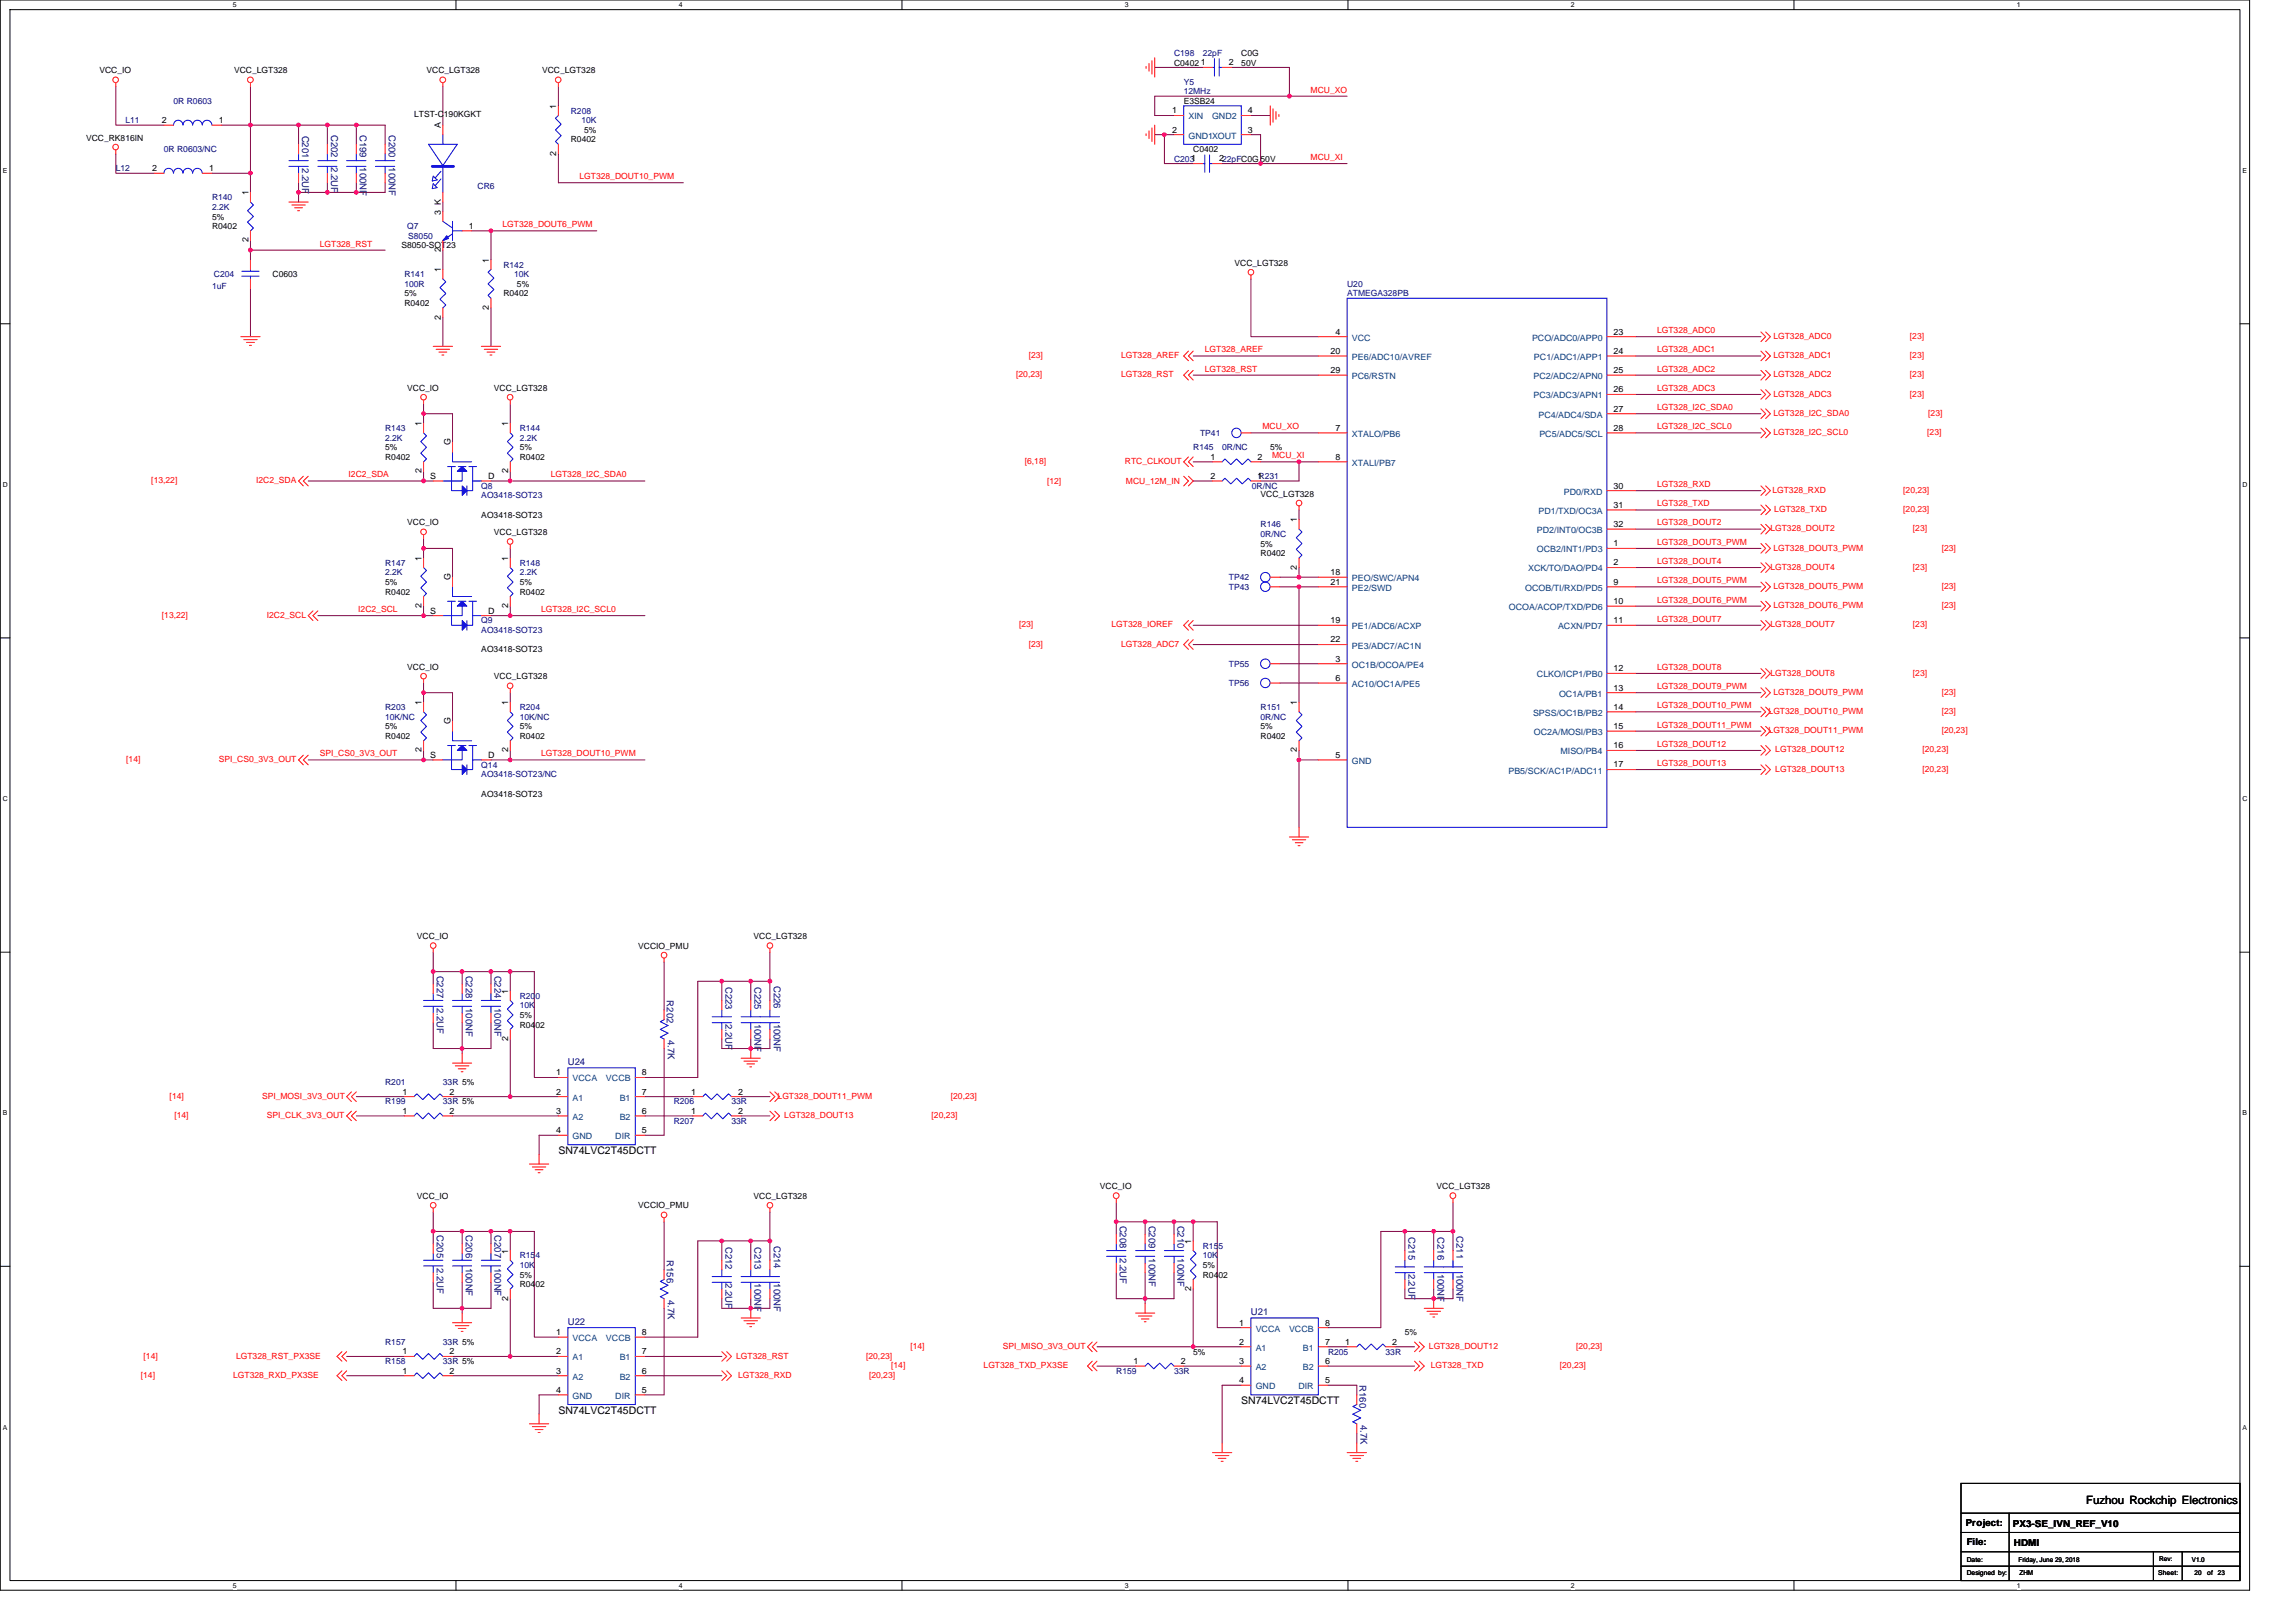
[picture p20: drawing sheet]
<svg xmlns="http://www.w3.org/2000/svg" width="297mm" height="210mm" viewBox="0 0 297 210" stroke-linecap="round" stroke-linejoin="round" font-family="sans-serif">
<defs><g id="words">
<text font-size="1.5" x="269.9" y="194.6">Fuzhou Rockchip Electronics</text>
<g font-size="1.4">
<text x="72.2" y="149.3">SN74LVC2T45DCTT</text>
<text x="72.2" y="182.9">SN74LVC2T45DCTT</text>
<text x="160.6" y="181.7">SN74LVC2T45DCTT</text>
</g>
<g font-size="1.2" fill="#000080">
<text x="39.1" y="17.5" transform="rotate(90 39.1 17.5)">C201</text>
<text x="42.8" y="17.4" transform="rotate(90 42.8 17.4)">C202</text>
<text x="46.6" y="17.4" transform="rotate(90 46.6 17.4)">C199</text>
<text x="50.3" y="17.4" transform="rotate(90 50.3 17.4)">C200</text>
<text x="39.1" y="21.8" transform="rotate(90 39.1 21.8)">2.2UF</text>
<text x="42.8" y="21.7" transform="rotate(90 42.8 21.7)">2.2UF</text>
<text x="46.6" y="21.7" transform="rotate(90 46.6 21.7)">100NF</text>
<text x="50.3" y="21.7" transform="rotate(90 50.3 21.7)">100NF</text>
<text x="56.5" y="126.2" transform="rotate(90 56.5 126.2)">C227</text>
<text x="56.5" y="130.4" transform="rotate(90 56.5 130.4)">2.2UF</text>
<text x="60.3" y="126.2" transform="rotate(90 60.3 126.2)">C228</text>
<text x="60.3" y="130.4" transform="rotate(90 60.3 130.4)">100NF</text>
<text x="64" y="126.2" transform="rotate(90 64 126.2)">C224</text>
<text x="64" y="130.4" transform="rotate(90 64 130.4)">100NF</text>
<text x="86.3" y="129.4" transform="rotate(90 86.3 129.4)">R202</text>
<text x="93.9" y="127.7" transform="rotate(90 93.9 127.7)">C223</text>
<text x="97.6" y="127.7" transform="rotate(90 97.6 127.7)">C225</text>
<text x="100.1" y="127.6" transform="rotate(90 100.1 127.6)">C226</text>
<text x="73.5" y="137.8">U24</text>
<text x="86.4" y="134.5" transform="rotate(90 86.4 134.5)">4.7K</text>
<text x="93.9" y="132.4" transform="rotate(90 93.9 132.4)">2.2UF</text>
<text x="97.6" y="132.4" transform="rotate(90 97.6 132.4)">100NF</text>
<text x="100.1" y="132.4" transform="rotate(90 100.1 132.4)">100NF</text>
<text x="56.5" y="159.8" transform="rotate(90 56.5 159.8)">C205</text>
<text x="60.3" y="159.8" transform="rotate(90 60.3 159.8)">C206</text>
<text x="64" y="159.8" transform="rotate(90 64 159.8)">C207</text>
<text x="93.9" y="161.3" transform="rotate(90 93.9 161.3)">C212</text>
<text x="97.6" y="161.3" transform="rotate(90 97.6 161.3)">C213</text>
<text x="100.1" y="161.2" transform="rotate(90 100.1 161.2)">C214</text>
<text x="144.9" y="158.6" transform="rotate(90 144.9 158.6)">C208</text>
<text x="148.6" y="158.6" transform="rotate(90 148.6 158.6)">C209</text>
<text x="152.4" y="158.6" transform="rotate(90 152.4 158.6)">C210</text>
<text x="182.2" y="160.1" transform="rotate(90 182.2 160.1)">C215</text>
<text x="186" y="160.1" transform="rotate(90 186 160.1)">C216</text>
<text x="188.4" y="159.9" transform="rotate(90 188.4 159.9)">C211</text>
<text x="56.5" y="164" transform="rotate(90 56.5 164)">2.2UF</text>
<text x="60.3" y="164" transform="rotate(90 60.3 164)">100NF</text>
<text x="64" y="164" transform="rotate(90 64 164)">100NF</text>
<text x="86.3" y="163" transform="rotate(90 86.3 163)">R156</text>
<text x="93.9" y="166" transform="rotate(90 93.9 166)">2.2UF</text>
<text x="97.6" y="166" transform="rotate(90 97.6 166)">100NF</text>
<text x="100.1" y="166" transform="rotate(90 100.1 166)">100NF</text>
<text x="144.9" y="162.8" transform="rotate(90 144.9 162.8)">2.2UF</text>
<text x="148.6" y="162.8" transform="rotate(90 148.6 162.8)">100NF</text>
<text x="152.4" y="162.8" transform="rotate(90 152.4 162.8)">100NF</text>
<text x="182.2" y="164.8" transform="rotate(90 182.2 164.8)">2.2UF</text>
<text x="186" y="164.8" transform="rotate(90 186 164.8)">100NF</text>
<text x="188.4" y="164.8" transform="rotate(90 188.4 164.8)">100NF</text>
<text x="73.5" y="171.4">U22</text>
<text x="86.4" y="168.1" transform="rotate(90 86.4 168.1)">4.7K</text>
<text x="161.8" y="170.1">U21</text>
<text x="175.9" y="179.2" transform="rotate(90 175.9 179.2)">R160</text>
<text x="176" y="184.3" transform="rotate(90 176 184.3)">4.7K</text>
</g>
<g font-size="1.2">
<text x="254.3" y="197.4">Project:</text>
<text x="260.4" y="197.5">PX3-SE_IVN_REF_V10</text>
<text x="254.4" y="199.9">File:</text>
<text x="260.5" y="200">HDMI</text>
</g>
<g font-size="1.1">
<text x="12.9" y="9.5">VCC_IO</text>
<text x="30.3" y="9.5">VCC_LGT328</text>
<text x="55.2" y="9.5">VCC_LGT328</text>
<text x="70.1" y="9.5">VCC_LGT328</text>
<text x="151.9" y="8.5">C0402</text>
<text x="155.4" y="8.4">1</text>
<text x="159" y="8.4">2</text>
<text x="160.6" y="7.2">C0G</text>
<text x="160.6" y="8.5">50V</text>
<text x="21" y="15.9">2</text>
<text x="28.3" y="15.9">1</text>
<text x="53.6" y="15.1">LTST-C190KGKT</text>
<text x="57" y="16.6" transform="rotate(-90 57 16.6)">A</text>
<text x="72" y="14.1" transform="rotate(-90 72 14.1)">1</text>
<text x="75.6" y="17.2">5%</text>
<text x="151.6" y="14.7">1</text>
<text x="151.6" y="17.1">2</text>
<text x="153.1" y="13.5">E3SB24</text>
<text x="161.5" y="17.1">3</text>
<text x="161.5" y="14.7">4</text>
<text x="11.1" y="18.2">VCC_RK816IN</text>
<text x="19.7" y="22.1">2</text>
<text x="27" y="22.1">1</text>
<text x="72" y="20.2" transform="rotate(-90 72 20.2)">2</text>
<text x="73.8" y="18.4">R0402</text>
<text x="154.4" y="19.7">C0402</text>
<text x="157.7" y="20.9">222pFC0G 50V</text>
<text x="27.4" y="29.7">R0402</text>
<text x="27.4" y="28.4">5%</text>
<text x="32.1" y="25.3" transform="rotate(-90 32.1 25.3)">1</text>
<text x="57" y="27.8" transform="rotate(-90 57 27.8)">3 K</text>
<text x="60.7" y="29.6">1</text>
<text x="32.1" y="31.4" transform="rotate(-90 32.1 31.4)">2</text>
<text x="35.3" y="35.9">C0603</text>
<text x="51.9" y="32.1">S8050-SOT23</text>
<text x="57" y="35.2" transform="rotate(-90 57 35.2)">1</text>
<text x="57" y="32.6" transform="rotate(-90 57 32.6)">2</text>
<text x="63.2" y="34" transform="rotate(-90 63.2 34)">1</text>
<text x="159.7" y="34.4">VCC_LGT328</text>
<text x="52.3" y="39.6">R0402</text>
<text x="52.3" y="38.4">5%</text>
<text x="57" y="41.3" transform="rotate(-90 57 41.3)">2</text>
<text x="63.2" y="40.1" transform="rotate(-90 63.2 40.1)">2</text>
<text x="65.1" y="38.4">R0402</text>
<text x="66.9" y="37.1">5%</text>
<text x="172.1" y="45.8">20</text>
<text x="172.8" y="43.3">4</text>
<text x="208.8" y="45.8">24</text>
<text x="208.8" y="43.3">23</text>
<text x="52.7" y="50.5">VCC_IO</text>
<text x="63.9" y="50.5">VCC_LGT328</text>
<text x="172.1" y="48.3">29</text>
<text x="208.8" y="53.3">27</text>
<text x="208.8" y="50.8">26</text>
<text x="208.8" y="48.3">25</text>
<text x="49.8" y="59.5">R0402</text>
<text x="49.8" y="58.3">5%</text>
<text x="54.5" y="55.1" transform="rotate(-90 54.5 55.1)">1</text>
<text x="58.3" y="57.6" transform="rotate(-90 58.3 57.6)">G</text>
<text x="65.7" y="55.1" transform="rotate(-90 65.7 55.1)">1</text>
<text x="67.2" y="59.5">R0402</text>
<text x="67.2" y="58.3">5%</text>
<text x="156.6" y="59.5">1</text>
<text x="162.7" y="59.5">2</text>
<text x="164.3" y="58.3">5%</text>
<text x="172.8" y="55.7">7</text>
<text x="172.8" y="59.5">8</text>
<text x="208.8" y="55.7">28</text>
<text x="54.5" y="61.3" transform="rotate(-90 54.5 61.3)">2</text>
<text x="55.7" y="62">S</text>
<text x="63.1" y="62">D</text>
<text x="65.7" y="61.3" transform="rotate(-90 65.7 61.3)">2</text>
<text x="156.6" y="62">2</text>
<text x="162.7" y="62">1</text>
<text x="163.1" y="64.2">VCC_LGT328</text>
<text x="208.8" y="63.2">30</text>
<text x="208.8" y="65.7">31</text>
<text x="52.7" y="68">VCC_IO</text>
<text x="62.3" y="67">AO3418-SOT23</text>
<text x="63.9" y="69.2">VCC_LGT328</text>
<text x="163.1" y="72">R0402</text>
<text x="163.1" y="70.7">5%</text>
<text x="167.8" y="67.6" transform="rotate(-90 167.8 67.6)">1</text>
<text x="208.8" y="70.7">1</text>
<text x="208.8" y="68.2">32</text>
<text x="49.8" y="76.9">R0402</text>
<text x="49.8" y="75.7">5%</text>
<text x="54.5" y="72.6" transform="rotate(-90 54.5 72.6)">1</text>
<text x="58.3" y="75.1" transform="rotate(-90 58.3 75.1)">G</text>
<text x="65.7" y="72.6" transform="rotate(-90 65.7 72.6)">1</text>
<text x="67.2" y="76.9">R0402</text>
<text x="67.2" y="75.7">5%</text>
<text x="167.8" y="73.7" transform="rotate(-90 167.8 73.7)">2</text>
<text x="172.1" y="74.4">18</text>
<text x="172.1" y="75.6">21</text>
<text x="208.8" y="73.2">2</text>
<text x="208.8" y="75.6">9</text>
<text x="54.5" y="78.7" transform="rotate(-90 54.5 78.7)">2</text>
<text x="55.7" y="79.4">S</text>
<text x="63.1" y="79.4">D</text>
<text x="65.7" y="78.7" transform="rotate(-90 65.7 78.7)">2</text>
<text x="172.1" y="80.6">19</text>
<text x="172.1" y="83.1">22</text>
<text x="208.8" y="80.6">11</text>
<text x="208.8" y="78.1">10</text>
<text x="52.7" y="86.7">VCC_IO</text>
<text x="62.3" y="84.4">AO3418-SOT23</text>
<text x="63.9" y="87.9">VCC_LGT328</text>
<text x="172.8" y="85.6">3</text>
<text x="172.8" y="88.1">6</text>
<text x="208.8" y="86.8">12</text>
<text x="208.8" y="89.3">13</text>
<text x="49.8" y="95.6">R0402</text>
<text x="49.8" y="94.4">5%</text>
<text x="54.5" y="91.2" transform="rotate(-90 54.5 91.2)">1</text>
<text x="58.3" y="93.7" transform="rotate(-90 58.3 93.7)">G</text>
<text x="65.7" y="91.2" transform="rotate(-90 65.7 91.2)">1</text>
<text x="67.2" y="95.6">R0402</text>
<text x="67.2" y="94.4">5%</text>
<text x="163.1" y="95.6">R0402</text>
<text x="163.1" y="94.4">5%</text>
<text x="167.8" y="91.2" transform="rotate(-90 167.8 91.2)">1</text>
<text x="208.8" y="91.8">14</text>
<text x="208.8" y="94.3">15</text>
<text x="54.5" y="97.3" transform="rotate(-90 54.5 97.3)">2</text>
<text x="55.7" y="98">S</text>
<text x="63.1" y="98">D</text>
<text x="65.7" y="97.3" transform="rotate(-90 65.7 97.3)">2</text>
<text x="167.8" y="97.3" transform="rotate(-90 167.8 97.3)">2</text>
<text x="172.8" y="98">5</text>
<text x="208.8" y="96.8">16</text>
<text x="208.8" y="99.3">17</text>
<text x="62.3" y="103.1">AO3418-SOT23</text>
<text x="53.9" y="121.5">VCC_IO</text>
<text x="82.6" y="122.7">VCCIO_PMU</text>
<text x="97.5" y="121.5">VCC_LGT328</text>
<text x="65.7" y="128.6" transform="rotate(-90 65.7 128.6)">1</text>
<text x="67.2" y="131.7">5%</text>
<text x="65.7" y="134.7" transform="rotate(-90 65.7 134.7)">2</text>
<text x="67.2" y="132.9">R0402</text>
<text x="52.1" y="141.6">1</text>
<text x="58.2" y="141.6">2</text>
<text x="72" y="139.1">1</text>
<text x="72" y="141.6">2</text>
<text x="83.1" y="141.6">7</text>
<text x="83.1" y="139.1">8</text>
<text x="89.4" y="141.6">1</text>
<text x="95.5" y="141.6">2</text>
<text x="52.1" y="144.1">1</text>
<text x="58.2" y="144.1">2</text>
<text x="72" y="144.1">3</text>
<text x="72" y="146.6">4</text>
<text x="83.1" y="144.1">6</text>
<text x="83.1" y="146.6">5</text>
<text x="89.4" y="144.1">1</text>
<text x="95.5" y="144.1">2</text>
<text x="53.9" y="155.1">VCC_IO</text>
<text x="97.5" y="155.1">VCC_LGT328</text>
<text x="142.3" y="153.9">VCC_IO</text>
<text x="185.9" y="153.9">VCC_LGT328</text>
<text x="82.6" y="156.3">VCCIO_PMU</text>
<text x="154.1" y="160.9" transform="rotate(-90 154.1 160.9)">1</text>
<text x="65.7" y="162.2" transform="rotate(-90 65.7 162.2)">1</text>
<text x="67.2" y="166.6">R0402</text>
<text x="67.2" y="165.3">5%</text>
<text x="154.1" y="167" transform="rotate(-90 154.1 167)">2</text>
<text x="155.6" y="165.3">R0402</text>
<text x="155.6" y="164.1">5%</text>
<text x="65.7" y="168.3" transform="rotate(-90 65.7 168.3)">2</text>
<text x="72" y="172.7">1</text>
<text x="83.1" y="172.7">8</text>
<text x="160.3" y="171.5">1</text>
<text x="160.3" y="174">2</text>
<text x="171.4" y="174">7</text>
<text x="171.4" y="171.5">8</text>
<text x="174" y="174">1</text>
<text x="180.1" y="174">2</text>
<text x="181.8" y="172.8">5%</text>
<text x="52.1" y="177.7">1</text>
<text x="52.1" y="175.2">1</text>
<text x="58.2" y="177.7">2</text>
<text x="58.2" y="175.2">2</text>
<text x="72" y="175.2">2</text>
<text x="72" y="177.7">3</text>
<text x="83.1" y="177.7">6</text>
<text x="83.1" y="175.2">7</text>
<text x="146.6" y="176.5">1</text>
<text x="152.8" y="176.5">2</text>
<text x="154.4" y="175.3">5%</text>
<text x="160.3" y="176.5">3</text>
<text x="160.3" y="178.9">4</text>
<text x="171.4" y="176.5">6</text>
<text x="171.4" y="178.9">5</text>
<text x="72" y="180.2">4</text>
<text x="83.1" y="180.2">5</text>
</g>
<g font-size="1.1" fill="#000080">
<text x="151.9" y="7.2">C198</text>
<text x="153.1" y="11">Y5</text>
<text x="155.6" y="7.2">22pF</text>
<text x="16.2" y="16">L11</text>
<text x="22.5" y="13.5">0R R0603</text>
<text x="73.8" y="14.7">R208</text>
<text x="75.2" y="16">10K</text>
<text x="153.1" y="12.2">12MHz</text>
<text x="15" y="22.2">L12</text>
<text x="21.2" y="19.7">0R R0603/NC</text>
<text x="151.9" y="20.9">C2031</text>
<text x="27.4" y="25.9">R140</text>
<text x="27.4" y="27.2">2.2K</text>
<text x="52.7" y="29.7">Q7</text>
<text x="61.8" y="24.4">CR6</text>
<text x="27.7" y="35.9">C204</text>
<text x="52.3" y="35.9">R141</text>
<text x="52.8" y="30.9">S8050</text>
<text x="65.1" y="34.6">R142</text>
<text x="66.5" y="35.9">10K</text>
<text x="27.4" y="37.4">1uF</text>
<text x="52.3" y="37.1">100R</text>
<text x="174.3" y="37.1">U20</text>
<text x="174.3" y="38.4">ATMEGA328PB</text>
<text x="49.8" y="55.8">R143</text>
<text x="49.8" y="57">2.2K</text>
<text x="67.2" y="55.8">R144</text>
<text x="67.2" y="57">2.2K</text>
<text x="154.4" y="58.3">R145</text>
<text x="155.3" y="56.4">TP41</text>
<text x="158.1" y="58.3">0R/NC</text>
<text x="62.3" y="63.2">Q8</text>
<text x="62.3" y="64.5">AO3418-SOT23</text>
<text x="162" y="63.2">0R/NC</text>
<text x="162.8" y="62">R231</text>
<text x="163.1" y="68.2">R146</text>
<text x="163.1" y="69.5">0R/NC</text>
<text x="49.8" y="73.2">R147</text>
<text x="49.8" y="74.4">2.2K</text>
<text x="67.2" y="73.2">R148</text>
<text x="67.2" y="74.4">2.2K</text>
<text x="159" y="75.1">TP42</text>
<text x="159" y="76.3">TP43</text>
<text x="62.3" y="80.7">Q9</text>
<text x="62.3" y="81.9">AO3418-SOT23</text>
<text x="159" y="86.3">TP55</text>
<text x="159" y="88.8">TP56</text>
<text x="49.8" y="91.9">R203</text>
<text x="49.8" y="93.1">10K/NC</text>
<text x="67.2" y="91.9">R204</text>
<text x="67.2" y="93.1">10K/NC</text>
<text x="163.1" y="91.9">R151</text>
<text x="163.1" y="93.1">0R/NC</text>
<text x="62.3" y="99.3">Q14</text>
<text x="62.3" y="100.6">AO3418-SOT23/NC</text>
<text x="67.2" y="129.2">R200</text>
<text x="67.2" y="130.5">10K</text>
<text x="49.8" y="140.4">R201</text>
<text x="49.8" y="142.9">R199</text>
<text x="57.3" y="140.4">33R 5%</text>
<text x="57.3" y="142.9">33R 5%</text>
<text x="87.2" y="142.9">R206</text>
<text x="94.6" y="142.9">33R</text>
<text x="87.2" y="145.4">R207</text>
<text x="94.6" y="145.4">33R</text>
<text x="155.6" y="161.6">R155</text>
<text x="67.2" y="162.8">R154</text>
<text x="67.2" y="164.1">10K</text>
<text x="155.6" y="162.8">10K</text>
<text x="49.8" y="176.5">R158</text>
<text x="49.8" y="174">R157</text>
<text x="57.3" y="176.5">33R 5%</text>
<text x="57.3" y="174">33R 5%</text>
<text x="144.4" y="177.8">R159</text>
<text x="151.9" y="177.8">33R</text>
<text x="171.8" y="175.3">R205</text>
<text x="179.3" y="175.3">33R</text>
</g>
<g font-size="1.1" fill="#f00">
<text x="169.6" y="12">MCU_XO</text>
<text x="75" y="23.2">LGT328_DOUT10_PWM</text>
<text x="169.6" y="20.7">MCU_XI</text>
<text x="65" y="29.4">LGT328_DOUT6_PWM</text>
<text x="41.4" y="31.9">LGT328_RST</text>
<text x="133.1" y="46.3">[23]</text>
<text x="145" y="46.3">LGT328_AREF</text>
<text x="155.9" y="45.6">LGT328_AREF</text>
<text x="214.4" y="43.1">LGT328_ADC0</text>
<text x="214.4" y="45.6">LGT328_ADC1</text>
<text x="229.4" y="43.8">LGT328_ADC0</text>
<text x="229.4" y="46.3">LGT328_ADC1</text>
<text x="247.1" y="43.8">[23]</text>
<text x="247.1" y="46.3">[23]</text>
<text x="131.5" y="48.8">[20,23]</text>
<text x="145" y="48.8">LGT328_RST</text>
<text x="155.9" y="48.1">LGT328_RST</text>
<text x="214.4" y="48.1">LGT328_ADC2</text>
<text x="214.4" y="50.6">LGT328_ADC3</text>
<text x="214.4" y="53.1">LGT328_I2C_SDA0</text>
<text x="229.4" y="48.8">LGT328_ADC2</text>
<text x="229.4" y="51.3">LGT328_ADC3</text>
<text x="229.4" y="53.8">LGT328_I2C_SDA0</text>
<text x="247.1" y="48.8">[23]</text>
<text x="247.1" y="51.3">[23]</text>
<text x="249.5" y="53.8">[23]</text>
<text x="163.3" y="55.5">MCU_XO</text>
<text x="164.6" y="59.3">MCU_XI</text>
<text x="214.4" y="55.5">LGT328_I2C_SCL0</text>
<text x="229.4" y="56.3">LGT328_I2C_SCL0</text>
<text x="249.3" y="56.3">[23]</text>
<text x="19.6" y="62.5">[13,22]</text>
<text x="33.1" y="62.5">I2C2_SDA</text>
<text x="45.1" y="61.8">I2C2_SDA</text>
<text x="71.2" y="61.8">LGT328_I2C_SDA0</text>
<text x="132.6" y="60">[6,18]</text>
<text x="135.5" y="62.6">[12]</text>
<text x="145.5" y="60">RTC_CLKOUT</text>
<text x="145.7" y="62.6">MCU_12M_IN</text>
<text x="214.4" y="63">LGT328_RXD</text>
<text x="214.4" y="65.5">LGT328_TXD</text>
<text x="229.3" y="63.8">LGT328_RXD</text>
<text x="246.2" y="63.8">[20,23]</text>
<text x="214.4" y="68">LGT328_DOUT2</text>
<text x="214.4" y="70.5">LGT328_DOUT3_PWM</text>
<text x="229" y="68.7">LGT328_DOUT2</text>
<text x="229.4" y="71.2">LGT328_DOUT3_PWM</text>
<text x="229.5" y="66.2">LGT328_TXD</text>
<text x="246.2" y="66.2">[20,23]</text>
<text x="247.5" y="68.7">[23]</text>
<text x="251.2" y="71.2">[23]</text>
<text x="214.4" y="73">LGT328_DOUT4</text>
<text x="214.4" y="75.5">LGT328_DOUT5_PWM</text>
<text x="214.4" y="78">LGT328_DOUT6_PWM</text>
<text x="229" y="73.7">LGT328_DOUT4</text>
<text x="229.4" y="76.2">LGT328_DOUT5_PWM</text>
<text x="247.5" y="73.7">[23]</text>
<text x="251.2" y="76.2">[23]</text>
<text x="21" y="79.9">[13,22]</text>
<text x="34.5" y="79.9">I2C2_SCL</text>
<text x="46.4" y="79.2">I2C2_SCL</text>
<text x="70" y="79.2">LGT328_I2C_SCL0</text>
<text x="131.8" y="81.2">[23]</text>
<text x="133.1" y="83.7">[23]</text>
<text x="143.8" y="81.2">LGT328_IOREF</text>
<text x="145" y="83.7">LGT328_ADC7</text>
<text x="214.4" y="80.4">LGT328_DOUT7</text>
<text x="229" y="81.2">LGT328_DOUT7</text>
<text x="229.4" y="78.7">LGT328_DOUT6_PWM</text>
<text x="247.5" y="81.2">[23]</text>
<text x="251.2" y="78.7">[23]</text>
<text x="214.4" y="86.7">LGT328_DOUT8</text>
<text x="214.4" y="89.2">LGT328_DOUT9_PWM</text>
<text x="229" y="87.4">LGT328_DOUT8</text>
<text x="229.4" y="89.9">LGT328_DOUT9_PWM</text>
<text x="247.5" y="87.4">[23]</text>
<text x="251.2" y="89.9">[23]</text>
<text x="214.4" y="91.6">LGT328_DOUT10_PWM</text>
<text x="214.4" y="94.1">LGT328_DOUT11_PWM</text>
<text x="228.8" y="92.4">LGT328_DOUT10_PWM</text>
<text x="228.8" y="94.9">LGT328_DOUT11_PWM</text>
<text x="251.2" y="92.4">[23]</text>
<text x="251.2" y="94.9">[20,23]</text>
<text x="16.3" y="98.6">[14]</text>
<text x="28.3" y="98.6">SPI_CS0_3V3_OUT</text>
<text x="41.4" y="97.9">SPI_CS0_3V3_OUT</text>
<text x="70" y="97.9">LGT328_DOUT10_PWM</text>
<text x="214.4" y="96.6">LGT328_DOUT12</text>
<text x="214.4" y="99.1">LGT328_DOUT13</text>
<text x="229.7" y="97.3">LGT328_DOUT12</text>
<text x="229.7" y="99.8">LGT328_DOUT13</text>
<text x="248.7" y="97.3">[20,23]</text>
<text x="248.7" y="99.8">[20,23]</text>
<text x="21.9" y="142.2">[14]</text>
<text x="33.9" y="142.2">SPI_MOSI_3V3_OUT</text>
<text x="100.6" y="142.2">LGT328_DOUT11_PWM</text>
<text x="123" y="142.2">[20,23]</text>
<text x="22.6" y="144.7">[14]</text>
<text x="34.5" y="144.7">SPI_CLK_3V3_OUT</text>
<text x="101.5" y="144.7">LGT328_DOUT13</text>
<text x="120.5" y="144.7">[20,23]</text>
<text x="18.2" y="178.2">[14]</text>
<text x="18.6" y="175.8">[14]</text>
<text x="30.2" y="178.2">LGT328_RXD_PX3SE</text>
<text x="30.5" y="175.8">LGT328_RST_PX3SE</text>
<text x="95.2" y="175.8">LGT328_RST</text>
<text x="95.5" y="178.2">LGT328_RXD</text>
<text x="112.1" y="175.8">[20,23]</text>
<text x="112.4" y="178.2">[20,23]</text>
<text x="115.3" y="177">[14]</text>
<text x="117.8" y="174.5">[14]</text>
<text x="127.3" y="177">LGT328_TXD_PX3SE</text>
<text x="129.7" y="174.5">SPI_MISO_3V3_OUT</text>
<text x="184.9" y="174.5">LGT328_DOUT12</text>
<text x="185.1" y="177">LGT328_TXD</text>
<text x="201.8" y="177">[20,23]</text>
<text x="203.9" y="174.5">[20,23]</text>
</g>
<g font-size="1.1" fill="#004080">
<text x="153.8" y="15.5">XIN</text>
<text x="153.8" y="17.9">GND1XOUT</text>
<text x="156.8" y="15.5">GND2</text>
<text x="174.9" y="44.1">VCC</text>
<text x="174.9" y="46.6">PE6/ADC10/AVREF</text>
<text x="198.2" y="44.1">PCO/ADC0/APP0</text>
<text x="198.5" y="46.6">PC1/ADC1/APP1</text>
<text x="174.9" y="49">PC6/RSTN</text>
<text x="198.4" y="51.5">PC3/ADC3/APN1</text>
<text x="198.4" y="49">PC2/ADC2/APN0</text>
<text x="174.9" y="56.5">XTALO/PB6</text>
<text x="199" y="54">PC4/ADC4/SDA</text>
<text x="199.2" y="56.5">PC5/ADC5/SCL</text>
<text x="174.9" y="60.3">XTALI/PB7</text>
<text x="202.3" y="64">PD0/RXD</text>
<text x="198.8" y="71.5">OCB2/INT1/PD3</text>
<text x="198.8" y="69">PD2/INT0/OC3B</text>
<text x="199" y="66.5">PD1/TXD/OC3A</text>
<text x="174.9" y="75.2">PEO/SWC/APN4</text>
<text x="174.9" y="76.4">PE2/SWD</text>
<text x="197.3" y="76.4">OCOB/TI/RXD/PD5</text>
<text x="197.7" y="73.9">XCK/TO/DAO/PD4</text>
<text x="174.9" y="81.4">PE1/ADC6/ACXP</text>
<text x="174.9" y="83.9">PE3/ADC7/AC1N</text>
<text x="195.2" y="78.9">OCOA/ACOP/TXD/PD6</text>
<text x="201.6" y="81.4">ACXN/PD7</text>
<text x="174.9" y="86.4">OC1B/OCOA/PE4</text>
<text x="174.9" y="88.9">AC10/OC1A/PE5</text>
<text x="198.8" y="87.6">CLKO/ICP1/PB0</text>
<text x="198.3" y="92.6">SPSS/OC1B/PB2</text>
<text x="198.5" y="95.1">OC2A/MOSI/PB3</text>
<text x="201.7" y="90.1">OC1A/PB1</text>
<text x="174.9" y="98.8">GND</text>
<text x="195.2" y="100.1">PB5/SCK/AC1P/ADC11</text>
<text x="201.9" y="97.6">MISO/PB4</text>
<text x="74.1" y="139.9">VCCA</text>
<text x="74.1" y="142.4">A1</text>
<text x="78.4" y="139.9">VCCB</text>
<text x="80.2" y="142.4">B1</text>
<text x="74.1" y="144.9">A2</text>
<text x="74.1" y="147.4">GND</text>
<text x="79.6" y="147.4">DIR</text>
<text x="80.2" y="144.9">B2</text>
<text x="74.1" y="173.5">VCCA</text>
<text x="78.4" y="173.5">VCCB</text>
<text x="162.5" y="172.3">VCCA</text>
<text x="166.8" y="172.3">VCCB</text>
<text x="74.1" y="176">A1</text>
<text x="74.1" y="178.5">A2</text>
<text x="80.2" y="178.5">B2</text>
<text x="80.2" y="176">B1</text>
<text x="162.5" y="174.8">A1</text>
<text x="162.5" y="177.2">A2</text>
<text x="162.5" y="179.7">GND</text>
<text x="168" y="179.7">DIR</text>
<text x="168.5" y="177.2">B2</text>
<text x="168.5" y="174.8">B1</text>
<text x="74.1" y="181">GND</text>
<text x="79.6" y="181">DIR</text>
</g>
<g font-size=".9">
<text x="30.1" y="1">5</text>
<text x="87.8" y="1">4</text>
<text x="145.5" y="1">3</text>
<text x="203.2" y="1">2</text>
<text x="260.9" y="1">1</text>
<text x=".4" y="22.4">E</text>
<text x="290.1" y="22.4">E</text>
<text x=".4" y="63">D</text>
<text x="290.1" y="63">D</text>
<text x=".4" y="103.7">C</text>
<text x="290.1" y="103.7">C</text>
<text x=".4" y="144.3">B</text>
<text x="290.1" y="144.3">B</text>
<text x=".4" y="185">A</text>
<text x="290.1" y="185">A</text>
<text x="254.4" y="202.1">Date:</text>
<text x="254.4" y="203.8">Designed by:</text>
<text x="261.2" y="202.1">Friday, June 29, 2018</text>
<text x="261.3" y="203.8">ZHM</text>
<text x="279.2" y="203.8">Sheet:</text>
<text x="283.6" y="202.1">V1.0</text>
<text x="283.9" y="203.8">20</text>
<text x="285.6" y="203.8">of</text>
<text x="286.9" y="203.8">23</text>
<text x="30.1" y="205.4">5</text>
<text x="87.8" y="205.4">4</text>
<text x="145.5" y="205.4">3</text>
<text x="203.2" y="205.4">2</text>
<text x="260.9" y="205.4">1</text>
</g>
<text font-size=".8" x="279.3" y="202">Rev:</text>
</g></defs>
<path d="M0 0h291v205.7h-291zM1.3 1.2h288.5v203.3h-288.5z" fill="none" stroke="#000" stroke-width=".13"/>
<g fill="#fff">
<path d="M30.1 .1h.5v1h-.5z"/>
<path d="M30.1 204.6h.5v1h-.5z"/>
</g>
<path d="M59 0v1.2M59 204.5v1.2" fill="none" stroke="#000" stroke-width=".13"/>
<g fill="#fff">
<path d="M87.8 .1h.5v1h-.5z"/>
<path d="M87.8 204.6h.5v1h-.5z"/>
</g>
<path d="M116.7 0v1.2M116.7 204.5v1.2" fill="none" stroke="#000" stroke-width=".13"/>
<g fill="#fff">
<path d="M145.5 .1h.5v1h-.5z"/>
<path d="M145.5 204.6h.5v1h-.5z"/>
</g>
<path d="M174.4 0v1.2M174.4 204.5v1.2" fill="none" stroke="#000" stroke-width=".13"/>
<g fill="#fff">
<path d="M203.2 .1h.5v1h-.5z"/>
<path d="M203.2 204.6h.5v1h-.5z"/>
</g>
<path d="M232.1 0v1.2M232.1 204.5v1.2" fill="none" stroke="#000" stroke-width=".13"/>
<g fill="#fff">
<path d="M260.9 .1h.5v1h-.5z"/>
<path d="M260.9 204.6h.5v1h-.5z"/>
<path d="M.4 21.6h.5v1h-.5z"/>
<path d="M290.1 21.6h.6v1h-.6z"/>
<path d="M.4 62.2h.6v1h-.6z"/>
<path d="M290.1 62.2h.6v1h-.6z"/>
</g>
<path d="M0 41.9h1.3M289.8 41.9h1.2" fill="none" stroke="#000" stroke-width=".13"/>
<g fill="#fff">
<path d="M.4 102.8h.6v1h-.6z"/>
<path d="M290.1 102.8h.6v1h-.6z"/>
</g>
<path d="M0 82.5h1.3M289.8 82.5h1.2" fill="none" stroke="#000" stroke-width=".13"/>
<g fill="#fff">
<path d="M.4 143.5h.5v1h-.5z"/>
<path d="M290.1 143.5h.6v1h-.6z"/>
</g>
<path d="M0 123.2h1.3M289.8 123.2h1.2" fill="none" stroke="#000" stroke-width=".13"/>
<g fill="#fff">
<path d="M.4 184.1h.5v1h-.5z"/>
<path d="M290.1 184.1h.6v1h-.6z"/>
</g>
<path d="M0 163.8h1.3M289.8 163.8h1.2M253.7 191.9h36.1v12.6h-36.1zM253.7 195.8h36.1M253.7 198.3h36.1M259.9 195.8v8.7M253.7 200.8h36.1M253.7 202.6h36.1M278.6 200.8v3.7M282.3 200.8v3.7" fill="none" stroke="#000" stroke-width=".13"/>
<g fill="none" stroke="#800040" stroke-width=".13">
<path d="M15 19.9v2.5h5M15 11.2v5h6.2M28.7 16.2h3.7M32.4 16.2h6.2M32.4 11.2v5M32.4 16.2v6.2M38.6 16.2v2.5M38.6 16.2h3.8M42.4 16.2v2.5M42.4 16.2h3.7M46.1 16.2h3.7v2.5M46.1 16.2v2.5"/>
<path d="M57.3 11.2v5M72.2 11.2v2.5M72.2 19.9v3.7h16.2M149.4 17.4h1.2M149.4 8.7h6.2M150.6 17.4h1.3M150.6 17.4v3.8h3.8M159.4 8.7h7.4v3.7M161.8 17.4h1.3v3.8M161.8 14.9h2.5M166.8 12.4h7.5M166.8 12.4h-17.4v2.5h2.5"/>
<path d="M27.4 22.4h5M32.4 37.3v6.3M32.4 31.1v1.3M32.4 32.4v1.2M32.4 22.4v2.5M32.4 32.4h17.4M38.6 23.6v1.3M38.6 24.9h3.8M38.6 24.9v1.2M42.4 24.9h3.7M42.4 23.6v1.3M46.1 23.6v1.3"/>
<path d="M49.8 23.6v1.3h-3.7M57.3 26.1v1.3M57.3 32.4v2.5M61 29.9h2.5M63.5 39.8v5M63.5 29.9v3.7M63.5 29.9h13.7M158.1 21.2h5M161.8 36.1v7.5h8.8M163.1 21.2h11.2M54.8 53.5h3.7v3.8M54.8 53.5v1.3"/>
<path d="M54.8 52.3v1.2M57.3 41.1v3.7M66 52.3v2.5M154.4 59.8h2.5M154.4 48.5h16.2M154.4 46.1h16.2M161.8 56h8.8M163.1 59.8h5M170.6 59.8h-2.5v2.4h-5M211.6 43.6h16.2M211.6 46.1h16.2M211.6 48.5h16.2"/>
<path d="M211.6 51h16.2M211.6 53.5h16.2M211.6 56h16.2M39.9 62.2h14.9M41.1 79.7h13.7M54.8 78.4v1.3M54.8 71v1.2M54.8 62.2h1.2M54.8 79.7h1.2M54.8 71h3.7v3.7M54.8 61v1.2M54.8 69.7v1.3"/>
<path d="M63.5 62.2h2.5M63.5 79.7h2.5M66 79.7h17.4M66 62.2h17.4M66 78.4v1.3M66 61v1.2M66 71v1.2M154.4 62.2h2.5M165.6 74.7h2.5M165.6 75.9h2.5M168.1 74.7h2.5M168.1 66v1.2"/>
<path d="M168.1 73.4v1.3M168.1 75.9h2.5M168.1 75.9v15M211.6 63.5h16.2M211.6 66h16.2M211.6 68.5h16.2M211.6 71h16.2M211.6 73.4h16.2M211.6 75.9h16.2M211.6 78.4h16.2M39.9 98.3h14.9M54.8 98.3h1.2"/>
<path d="M54.8 88.4v1.2M54.8 97.1v1.2M54.8 89.6v1.3M54.8 89.6h3.7v3.7M63.5 98.3h2.5M66 89.6v1.3M66 97.1v1.2M66 98.3h17.4M154.4 80.9h16.2M154.4 83.4h16.2M165.6 88.4h5M165.6 85.9h5"/>
<path d="M168.1 98.3h2.5M168.1 97.1v1.2M168.1 98.3v8.7M211.6 80.9h16.2M211.6 87.1h16.2M211.6 89.6h16.2M211.6 92.1h16.2M211.6 94.6h16.2M211.6 97.1h16.2M211.6 99.6h16.2M56 123.2v2.5h3.8M56 132.3v3.4h3.8"/>
<path d="M56 125.7v1.6M59.8 135.7v.6M59.8 132.3v3.4M59.8 125.7v1.6M59.8 125.7h6.2M63.5 132.3v3.4h-3.7M63.5 125.7v1.6M66 125.7h3.1v13.7h3.1M66 125.7v2.5M66 134.4v7.5M85.9 124.5v6.2M85.9 135.7v11.2h-2.5"/>
<path d="M93.4 127h3.7M93.4 127h-3.1v12.4h-6.9M93.4 134.4v1.3h3.7M93.4 127v2.4M97.1 134.4v1.3M97.1 127v2.4M97.1 127h2.5M99.6 134.4v1.3h-2.5M99.6 127v2.4M99.6 123.2v3.8M46.1 144.4h6.2M46.1 141.9h6.2"/>
<path d="M56 159.3h7.5M56 156.8v2.5M56 159.3v1.6M58.5 144.4h13.7M58.5 141.9h7.5M59.8 159.3v1.6M63.5 159.3h2.5M63.5 159.3v1.6M66 159.3h3.1v13.7h3.1M66 159.3v2.5M66 141.9h6.2M72.2 146.9h-2.5v2.5"/>
<path d="M83.4 141.9h6.3M83.4 144.4h6.3M85.9 158.1v6.2M95.9 141.9h3.7M95.9 144.4h3.7M99.6 156.8v3.7M144.4 158.1h7.5M144.4 155.6v2.5M144.4 158.1v1.6M148.1 158.1v1.6M151.9 158.1h2.5M151.9 158.1v1.6"/>
<path d="M154.4 158.1v2.4M154.4 158.1h3.1v13.7h3.1M181.8 159.3h3.7M181.8 159.3h-3.2v12.5h-6.8M181.8 159.3v2.5M185.5 159.3v2.5M185.5 159.3h2.5M188 159.3v2.5M188 155.6v3.7M44.8 178h7.5M44.8 175.5h7.5M56 165.9v3.4h7.5v-3.4"/>
<path d="M58.5 178h13.7M58.5 175.5h7.5M59.8 165.9v4M66 175.5h6.2M66 168v7.5M83.4 175.5h10M83.4 178h10M85.9 169.3v11.2h-2.5M93.4 160.5h3.7M93.4 160.5h-3.1v12.5h-6.9M93.4 168v1.3h3.7M93.4 160.5v2.5"/>
<path d="M97.1 168v1.3M97.1 160.5v2.5M97.1 160.5h2.5M99.6 168v1.3h-2.5M99.6 160.5v2.5M141.9 176.7h5M141.9 174.2h12.5M144.4 164.7v3.3h7.5v-3.3M148.1 164.7v4M153.1 176.7h7.5M154.4 166.8v7.4M154.4 174.2h6.2"/>
<path d="M160.6 179.2h-2.5v7.5M171.8 176.7h11.2M171.8 179.2h3.7v1.3M171.8 174.2h2.5M180.5 174.2h2.5M181.8 166.8v1.2h3.7M185.5 166.8v1.2M188 166.8v1.2h-2.5M72.2 180.5h-2.5v2.5M175.5 185.4v1.3"/>
</g>
<g fill="#f0f" stroke="#f0f" stroke-width=".13">
<circle cx="54.8" cy="53.5" r=".23"/>
<circle cx="54.8" cy="62.2" r=".24"/>
<circle cx="54.8" cy="79.7" r=".23"/>
<circle cx="66" cy="79.7" r=".23"/>
<circle cx="66" cy="62.2" r=".24"/>
<circle cx="54.8" cy="70.9" r=".24"/>
<circle cx="66" cy="159.3" r=".23"/>
<circle cx="66" cy="175.5" r=".24"/>
<circle cx="97.1" cy="169.3" r=".24"/>
<circle cx="59.8" cy="169.3" r=".24"/>
<circle cx="63.5" cy="159.3" r=".24"/>
<circle cx="59.8" cy="159.3" r=".23"/>
<circle cx="56" cy="159.3" r=".24"/>
<circle cx="93.4" cy="160.6" r=".24"/>
<circle cx="99.6" cy="160.6" r=".24"/>
<circle cx="97.1" cy="160.6" r=".23"/>
<circle cx="38.6" cy="24.9" r=".24"/>
<circle cx="38.6" cy="16.2" r=".24"/>
<circle cx="32.4" cy="16.2" r=".24"/>
<circle cx="32.4" cy="22.4" r=".24"/>
<circle cx="32.4" cy="32.4" r=".24"/>
<circle cx="63.5" cy="29.9" r=".24"/>
<circle cx="154.4" cy="174.2" r=".24"/>
<circle cx="154.4" cy="158.1" r=".24"/>
<circle cx="185.5" cy="168" r=".24"/>
<circle cx="148.1" cy="168" r=".24"/>
<circle cx="151.9" cy="158.1" r=".24"/>
<circle cx="148.1" cy="158.1" r=".24"/>
<circle cx="144.4" cy="158.1" r=".24"/>
<circle cx="185.5" cy="159.3" r=".23"/>
<circle cx="181.7" cy="159.3" r=".24"/>
<circle cx="188" cy="159.3" r=".24"/>
<circle cx="168.1" cy="59.7" r=".24"/>
<circle cx="168.1" cy="74.7" r=".24"/>
<circle cx="168.1" cy="98.3" r=".24"/>
<circle cx="168.1" cy="75.9" r=".24"/>
<circle cx="166.8" cy="12.4" r=".24"/>
<circle cx="150.6" cy="17.4" r=".24"/>
<circle cx="163.1" cy="21.2" r=".24"/>
<circle cx="46.1" cy="16.2" r=".24"/>
<circle cx="42.3" cy="16.2" r=".23"/>
<circle cx="42.3" cy="24.9" r=".24"/>
<circle cx="46.1" cy="24.9" r=".24"/>
<circle cx="66" cy="141.9" r=".23"/>
<circle cx="66" cy="125.7" r=".24"/>
<circle cx="97.1" cy="135.7" r=".23"/>
<circle cx="59.8" cy="135.7" r=".23"/>
<circle cx="63.5" cy="125.7" r=".24"/>
<circle cx="56" cy="125.7" r=".24"/>
<circle cx="59.8" cy="125.7" r=".24"/>
<circle cx="93.4" cy="126.9" r=".24"/>
<circle cx="99.6" cy="126.9" r=".24"/>
<circle cx="97.1" cy="126.9" r=".24"/>
<circle cx="54.8" cy="98.3" r=".23"/>
<circle cx="66" cy="98.3" r=".23"/>
<circle cx="54.8" cy="89.6" r=".24"/>
</g>
<g fill="none" stroke="#f00" stroke-width=".13">
<path d="M15 10.7v.5M15 19.4v.5M21.2 16.2h1.3M27.4 16.2h1.3M32.4 10.7v.5M38.6 18.7v1.2M42.4 18.7v1.2M46.1 18.7v1.2M49.8 18.7v1.2M57.3 10.7v.5M57.3 16.2v1.2M72.2 10.7v.5"/>
<path d="M72.2 13.7v1.2M72.2 18.7v1.2M148.3 17.3v.2M148.3 8.6v.2M148.6 16.9v1M148.6 8.2v1M149 16.6v1.7M149 7.9v1.7M149.4 16.2v2.5M149.4 7.5v2.5M151.9 14.9h1.2M151.9 17.4h1.2"/>
<path d="M155.6 8.7h1.3M158.1 8.7h1.3M160.6 17.4h1.2M160.6 14.9h1.2M164.3 13.7v2.5M164.7 14.1v1.7M165.1 14.4v1M165.5 14.8v.3M20 22.4h1.2M26.2 22.4h1.2M32.4 33.6v1.3M32.4 36.1v1.2"/>
<path d="M32.4 24.9v1.2M32.4 29.9v1.2M37.4 26.1h2.5M37.8 26.5h1.7M38.1 26.9h1M38.5 27.3h.3M38.6 22.4v1.2M42.4 22.4v1.2M46.1 22.4v1.2M49.8 22.4v1.2M57.3 24.9v1.2M57.3 34.9v1.2"/>
<path d="M57.3 39.8v1.3M57.3 31.1v1.3M57.3 27.4v1.2M59.8 29.9h1.2M63.5 33.6v1.3M63.5 38.6v1.2M154.4 21.2h1.2M156.9 21.2h1.2M161.8 35.6v.5M31.2 43.6h2.5M31.5 43.9h1.8M31.9 44.3h1"/>
<path d="M32.3 44.7h.2M54.8 51.8v.5M54.8 54.8v1.2M54.8 59.8v1.2M56 44.8h2.5M56.4 45.2h1.8M56.8 45.6h1M57.2 45.9h.2M58.5 57.3v1.2M62.3 44.8h2.5M62.7 45.2h1.7M63 45.6h1"/>
<path d="M63.4 45.9h.2M66 51.8v.5M66 54.8v1.2M66 59.8v1.2M153.8 45.4l-.7 .7 .7 .6M153.8 47.9l-.7 .6 .7 .7M153.8 59.1l-.7 .7 .7 .6M154.4 45.4l-.6 .7 .6 .6M154.4 47.9l-.6 .6 .6 .7M154.4 59.1l-.6 .7 .6 .6M156.9 59.8h1.2M160.6 56h1.2"/>
<path d="M161.8 59.8h1.3M170.6 43.6h3.7M170.6 56h3.7M170.6 59.8h3.7M170.6 46.1h3.7M170.6 48.5h3.7M207.9 56h3.7M207.9 53.5h3.7M207.9 51h3.7M207.9 48.5h3.7M207.9 46.1h3.7M207.9 43.6h3.7"/>
<path d="M227.8 42.9l.6 .7-.6 .6M227.8 45.4l.6 .7-.6 .6M227.8 47.9l.6 .6-.6 .7M227.8 50.4l.6 .6-.6 .6M227.8 52.9l.6 .6-.6 .6M227.8 55.4l.6 .6-.6 .6M228.4 42.9l.6 .7-.6 .6M228.4 45.4l.6 .7-.6 .6M228.4 47.9l.6 .6-.6 .7M228.4 50.4l.6 .6-.6 .6M228.4 52.9l.6 .6-.6 .6M228.4 55.4l.6 .6-.6 .6"/>
<path d="M39.2 61.6l-.6 .6 .6 .7M39.9 61.6l-.7 .6 .7 .7M40.5 79l-.6 .7 .6 .6M41.1 79l-.6 .7 .6 .6M54.8 69.2v.5M54.8 72.2v1.2M54.8 77.2v1.2M56 62.2h1.3M56 79.7h1.3M58.5 74.7v1.2M62.3 62.2h1.2M62.3 79.7h1.2"/>
<path d="M66 70.4v.6M66 72.2v1.2M66 77.2v1.2M153.1 61.6l.7 .6-.7 .7M153.8 61.6l.6 .6-.6 .7M156.9 62.2h1.2M161.8 62.2h1.3M164.3 74.7h1.3M164.3 75.9h1.3M168.1 65.5v.5M168.1 67.2v1.3M168.1 72.2v1.2"/>
<path d="M170.6 74.7h3.7M170.6 75.9h3.7M207.9 71h3.7M207.9 73.4h3.7M207.9 75.9h3.7M207.9 78.4h3.7M207.9 68.5h3.7M207.9 66h3.7M207.9 63.5h3.7M227.8 62.9l.6 .6-.6 .6M227.8 65.3l.6 .7-.6 .6M227.8 67.8l.6 .7-.6 .6"/>
<path d="M227.8 70.3l.6 .7-.6 .6M227.8 72.8l.6 .6-.6 .7M227.8 75.3l.6 .6-.6 .6M227.8 77.8l.6 .6-.6 .6M228.4 62.9l.6 .6-.6 .6M228.4 65.3l.6 .7-.6 .6M228.4 67.8l.6 .7-.6 .6M228.4 70.3l.6 .7-.6 .6M228.4 72.8l.6 .6-.6 .7M228.4 75.3l.6 .6-.6 .6M228.4 77.8l.6 .6-.6 .6M39.2 97.7l-.6 .6 .6 .7"/>
<path d="M39.9 97.7l-.7 .6 .7 .7M54.8 87.9v.5M54.8 90.9v1.2M54.8 95.8v1.3M56 98.3h1.3M58.5 93.3v1.3M62.3 98.3h1.2M66 89.1v.5M66 90.9v1.2M66 95.8v1.3M153.8 80.3l-.7 .6 .7 .6M153.8 82.8l-.7 .6 .7 .6"/>
<path d="M154.4 80.3l-.6 .6 .6 .6M154.4 82.8l-.6 .6 .6 .6M164.3 85.9h1.3M164.3 88.4h1.3M168.1 90.9v1.2M168.1 95.8v1.3M170.6 85.9h3.7M170.6 98.3h3.7M170.6 88.4h3.7M170.6 80.9h3.7M170.6 83.4h3.7M207.9 80.9h3.7"/>
<path d="M207.9 87.1h3.7M207.9 89.6h3.7M207.9 92.1h3.7M207.9 94.6h3.7M207.9 97.1h3.7M207.9 99.6h3.7M227.8 80.3l.6 .6-.6 .6M227.8 86.5l.6 .6-.6 .7M227.8 89l.6 .6-.6 .6M227.8 91.5l.6 .6-.6 .6M227.8 94l.6 .6-.6 .6M227.8 96.5l.6 .6-.6 .6"/>
<path d="M227.8 99l.6 .6-.6 .6M228.4 80.3l.6 .6-.6 .6M228.4 86.5l.6 .6-.6 .7M228.4 89l.6 .6-.6 .6M228.4 91.5l.6 .6-.6 .6M228.4 94l.6 .6-.6 .6M228.4 96.5l.6 .6-.6 .6M228.4 99l.6 .6-.6 .6M166.8 108.3h2.5M167.2 108.6h1.7M167.6 109h1M167.9 109.4h.3"/>
<path d="M168.1 107v1.3M56 122.7v.5M56 127.3v1.3M56 131.1v1.2M58.5 137.5h2.5M58.9 137.9h1.8M59.3 138.3h1M59.7 138.7h.2M59.8 136.3v1.2M59.8 127.3v1.3M59.8 131.1v1.2M63.5 127.3v1.3"/>
<path d="M63.5 131.1v1.2M66 128.2v1.2M66 133.2v1.2M72.2 139.4h1.3M82.2 139.4h1.2M85.9 124v.5M85.9 134.4v1.3M85.9 130.7v1.2M93.4 129.4v1.3M93.4 133.2v1.2M95.9 136.9h2.5M96.2 137.3h1.8"/>
<path d="M96.6 137.6h1M97 138h.2M97.1 135.7v1.2M97.1 129.4v1.3M97.1 133.2v1.2M99.6 122.7v.5M99.6 129.4v1.3M99.6 133.2v1.2M45.5 141.3l-.7 .6 .7 .6M45.5 143.8l-.7 .6 .7 .6M46.1 141.3l-.6 .6 .6 .6M46.1 143.8l-.6 .6 .6 .6"/>
<path d="M52.3 141.9h1.3M52.3 144.4h1.3M56 156.3v.5M57.3 141.9h1.2M57.3 144.4h1.2M68.5 150.6h2.5M68.9 151h1.7M69.2 151.3h1M69.6 151.7h.3M69.7 149.4v1.2M72.2 141.9h1.3M72.2 144.4h1.3"/>
<path d="M72.2 146.9h1.3M82.2 146.9h1.2M82.2 144.4h1.2M82.2 141.9h1.2M85.9 157.6v.5M89.7 141.9h1.2M89.7 144.4h1.2M94.6 141.9h1.3M94.6 144.4h1.3M99.6 156.3v.5M99.6 141.3l.6 .6-.6 .6M99.6 143.8l.6 .6-.6 .6"/>
<path d="M100.2 141.3l.7 .6-.7 .6M100.2 143.8l.7 .6-.7 .6M144.4 155.1v.5M144.4 159.7v1.2M148.1 159.7v1.2M151.9 159.7v1.2M188 155.1v.5M44.2 174.9l-.6 .6 .6 .6M44.2 177.4l-.6 .6 .6 .6M44.8 174.9l-.6 .6 .6 .6M44.8 177.4l-.6 .6 .6 .6M52.3 178h1.3"/>
<path d="M52.3 175.5h1.3M56 160.9v1.3M56 164.7v1.2M57.3 178h1.2M57.3 175.5h1.2M58.5 171.1h2.5M58.9 171.5h1.8M59.3 171.9h1M59.7 172.3h.2M59.8 169.9v1.2M59.8 160.9v1.3M59.8 164.7v1.2"/>
<path d="M63.5 160.9v1.3M63.5 164.7v1.2M66 161.8v1.2M66 166.8v1.2M72.2 173h1.3M72.2 175.5h1.3M72.2 178h1.3M82.2 178h1.2M82.2 175.5h1.2M82.2 173h1.2M85.9 168v1.3M85.9 164.3v1.2"/>
<path d="M93.4 163v1.3M93.4 166.8v1.2M93.4 174.9l.6 .6-.6 .6M93.4 177.4l.6 .6-.6 .6M94 174.9l.6 .6-.6 .6M94 177.4l.6 .6-.6 .6M95.9 170.5h2.5M96.2 170.9h1.8M96.6 171.3h1M97 171.6h.2M97.1 169.3v1.2M97.1 163v1.3"/>
<path d="M97.1 166.8v1.2M99.6 163v1.3M99.6 166.8v1.2M141.3 176.1l-.6 .6 .6 .7M141.3 173.6l-.6 .6 .6 .7M141.9 176.1l-.6 .6 .6 .7M141.9 173.6l-.6 .6 .6 .7M144.4 163.4v1.3M146.9 176.7h1.2M146.9 169.9h2.5M147.3 170.3h1.7M147.7 170.6h1"/>
<path d="M148 171h.3M148.1 163.4v1.3M148.1 168.7v1.2M151.9 163.4v1.3M151.9 176.7h1.2M154.4 160.5v1.3M154.4 165.5v1.3M160.6 171.8h1.2M160.6 174.2h1.2M160.6 176.7h1.2M160.6 179.2h1.2M170.6 179.2h1.2"/>
<path d="M170.6 176.7h1.2M170.6 174.2h1.2M170.6 171.8h1.2M174.3 174.2h1.2M179.3 174.2h1.2M181.8 161.8v1.2M181.8 165.5v1.3M183 176.1l.6 .6-.6 .7M183 173.6l.6 .6-.6 .7M183.6 176.1l.7 .6-.7 .7M183.6 173.6l.7 .6-.7 .7M184.3 169.3h2.4"/>
<path d="M184.6 169.7h1.8M185 170h1M185.4 170.4h.2M185.5 168v1.3M185.5 161.8v1.2M185.5 165.5v1.3M188 161.8v1.2M188 165.5v1.3M68.5 184.2h2.5M68.9 184.6h1.7M69.2 185h1M69.6 185.3h.3"/>
<path d="M69.7 183v1.2M72.2 180.5h1.3M82.2 180.5h1.2M156.9 187.9h2.5M157.2 188.3h1.8M157.6 188.7h1M158 189.1h.2M158.1 186.7v1.2M174.3 187.9h2.5M174.7 188.3h1.7M175 188.7h1M175.4 189.1h.3"/>
<path d="M175.5 186.7v1.2M175.5 184.2v1.2M175.5 180.5v1.2"/>
<circle cx="15" cy="19" r=".36"/>
<circle cx="15" cy="10.3" r=".36"/>
<circle cx="32.4" cy="10.3" r=".37"/>
<circle cx="57.3" cy="10.3" r=".37"/>
<circle cx="72.2" cy="10.3" r=".36"/>
<circle cx="161.8" cy="35.2" r=".36"/>
<circle cx="54.8" cy="51.4" r=".36"/>
<circle cx="66" cy="51.4" r=".36"/>
<circle cx="54.8" cy="68.8" r=".36"/>
<circle cx="66" cy="70.1" r=".36"/>
<circle cx="168.1" cy="65.1" r=".36"/>
<circle cx="54.8" cy="87.5" r=".36"/>
<circle cx="66" cy="88.7" r=".36"/>
<circle cx="56" cy="122.3" r=".36"/>
<circle cx="85.9" cy="123.6" r=".37"/>
<circle cx="99.6" cy="122.3" r=".36"/>
<circle cx="56" cy="155.9" r=".36"/>
<circle cx="85.9" cy="157.2" r=".36"/>
<circle cx="99.6" cy="155.9" r=".36"/>
<circle cx="144.4" cy="154.7" r=".38"/>
<circle cx="188" cy="154.7" r=".38"/>
</g>
<g fill="none" stroke="#00f" stroke-width=".13">
<path d="M22.5 16.2a.61 .61 0 0 1 .6-.6 .61 .61 0 0 1 .6 .6 .61 .61 0 0 1 .6-.6 .61 .61 0 0 1 .6 .6M24.9 16.2a.62 .62 0 0 1 .7-.6 .62 .62 0 0 1 .6 .6 .61 .61 0 0 1 .6-.6 .61 .61 0 0 1 .6 .6M38.6 19.9v.9M42.4 19.9v.9M46.1 19.9v.9M49.8 19.9v.9M55.4 18.7h3.8l-1.9 2.7zM57.3 17.4v1.3M72.2 14.9l-.3 .4 .7 .8-.7 .7 .7 .7-.7 .8 .3 .4M153.1 13.7h7.5v5h-7.5zM156.9 8.7h.2M157.1 7.6v2.2"/>
<path d="M157.7 7.6v2.2M157.7 8.7h.4M21.2 22.4a.62 .62 0 0 1 .6-.6 .62 .62 0 0 1 .7 .6 .61 .61 0 0 1 .6-.6 .61 .61 0 0 1 .6 .6 .61 .61 0 0 1 .6-.6 .61 .61 0 0 1 .6 .6M24.9 22.4a.61 .61 0 0 1 .6-.6 .61 .61 0 0 1 .7 .6M31.3 35.7h2.2M31.3 35.1h2.2M32.4 34.9v.2M32.4 35.7v.4M32.4 26.1l.4 .4-.8 .8 .8 .7-.8 .7 .8 .8-.4 .4M37.4 21.5h2.5M37.4 20.8h2.5M38.6 21.5v.9"/>
<path d="M41.1 21.5h2.5M41.1 20.8h2.5M42.4 21.5v.9M44.8 21.5h2.5M44.8 20.8h2.5M46.1 21.5v.9M48.6 21.5h2.5M48.6 20.8h2.5M49.8 21.5v.9M56 22.8l.6 .5-.7 .1zM56 23.8l.6 .5-.7 .1zM57 22.2l-.7 .8"/>
<path d="M57 23.2l-.7 .8M57.3 21.7v3.2M57.3 36.1l.4 .4-.8 .7 .8 .8-.8 .7 .8 .8-.4 .3M57.3 28.6l1.2 .9M58.5 30.2l-1.2 .9M58.5 28.6v2.5M58.5 29.9h1.3M63.5 34.9l-.4 .3 .8 .8-.8 .7 .8 .8-.8 .7 .4 .4M155.6 21.2h.3M155.9 20v2.3M156.5 20v2.3M156.5 21.2h.4"/>
<path d="M174.3 38.6h33.6v68.4h-33.6zM54.8 56l.4 .4-.8 .7 .8 .8-.8 .7 .8 .8-.4 .4M58.5 58.5v1.3h2.5M66 56l.4 .4-.8 .7 .8 .8-.8 .7 .8 .8-.4 .4M158.1 59.8l.4-.4 .7 .7 .8-.7 .7 .7 .8-.7 .3 .4M54.8 73.4l.4 .4-.8 .7 .8 .8-.8 .8 .8 .7-.4 .4M57.9 60.4h1M57.9 77.8h1M58.4 60.4v3.1h1.4M58.4 77.8v3.1h1.4M58.5 75.9v1.3h2.5M59.3 60.4h1"/>
<path d="M59.3 77.8h1M59.8 61v1.2h-2.5M59.8 78.4v1.3h-2.5M60.4 62.9v1.2M60.7 60.4h1M60.7 77.8h1M61.1 62.2h1.2M61.1 79.7h1.2M61.1 60.4v3.1h-.7M61.1 77.8v3.1h-.7M66 73.4l.4 .4-.8 .7 .8 .8-.8 .8 .8 .7-.4 .4M158.1 62.2l.4-.3 .7 .7 .8-.7 .7 .7 .8-.7 .3 .3"/>
<path d="M168.1 68.5l.3 .3-.7 .8 .7 .7-.7 .8 .7 .7-.3 .4M54.8 92.1l.4 .4-.8 .7 .8 .8-.8 .7 .8 .8-.4 .3M57.9 96.5h1M58.4 96.5v3.1h1.4M58.5 94.6v1.2h2.5M59.3 96.5h1M59.8 97.1v1.2h-2.5M60.4 99v1.2M60.4 80.3v1.2M60.7 96.5h1M61.1 98.3h1.2M61.1 96.5v3.1h-.7"/>
<path d="M66 92.1l.4 .4-.8 .7 .8 .8-.8 .7 .8 .8-.4 .3M168.1 92.1l.3 .4-.7 .7 .7 .8-.7 .7 .7 .8-.3 .3M54.8 130.2h2.5M54.8 129.4h2.5M56 130.2v.9M56 128.6v.8M58.5 130.2h2.5M58.5 129.4h2.5M59.8 130.2v.9M59.8 128.6v.8M62.3 130.2h2.5M62.3 129.4h2.5"/>
<path d="M63.5 130.2v.9M63.5 128.6v.8M66 129.4l.4 .4-.8 .8 .8 .7-.8 .8 .8 .7-.4 .4M73.5 138.2h8.7v9.9h-8.7zM73.5 139.4h.1M85.9 131.9h.1M85.9 134.4h.1M85.9 131.9l-.5 .3 1 .5-1 .5 1 .5-1 .5 .5 .2M92.1 132.3h2.5M92.1 131.6h2.5M93.4 132.3v.9M93.4 130.7v.9"/>
<path d="M95.9 132.3h5M95.9 131.6h5M97.1 132.3v.9M97.1 130.7v.9M99.6 132.3v.9M99.6 130.7v.9M53.6 141.9l.3-.4 .8 .8 .7-.8 .8 .8 .7-.8 .4 .4M53.6 144.4l.3-.4 .8 .8 .7-.8 .8 .8 .7-.8 .4 .4M73.5 143.1h.1M73.5 144.4h.1M73.5 140.7h.1M73.5 141.9h.1"/>
<path d="M90.9 141.9l.4-.4 .7 .8 .8-.8 .7 .8 .8-.8 .3 .4M90.9 144.4l.4-.4 .7 .8 .8-.8 .7 .8 .8-.8 .3 .4M53.6 178l.3-.4 .8 .8 .7-.8 .8 .8 .7-.8 .4 .4M53.6 175.5l.3-.4 .8 .8 .7-.8 .8 .8 .7-.8 .4 .4M54.8 163.8h2.5M54.8 163h2.5M56 163.8v.9M56 162.2v.8M58.5 163.8h2.5M58.5 163h2.5M59.8 163.8v.9M59.8 162.2v.8"/>
<path d="M62.3 163.8h2.5M62.3 163h2.5M63.5 163.8v.9M63.5 162.2v.8M66 163l.4 .4-.8 .8 .8 .7-.8 .8 .8 .7-.4 .4M73.5 171.8h8.7v9.9h-8.7zM73.5 176.7h.1M73.5 178h.1M73.5 173h.1M73.5 174.2h.1M73.5 175.5h.1M85.9 165.5h.1"/>
<path d="M85.9 168h.1M85.9 165.5l-.5 .3 1 .5-1 .5 1 .5-1 .5 .5 .2M92.1 165.9h2.5M92.1 165.2h2.5M93.4 165.9v.9M93.4 164.3v.9M95.9 165.9h5M95.9 165.2h5M97.1 165.9v.9M97.1 164.3v.9M99.6 165.9v.9M99.6 164.3v.9"/>
<path d="M143.2 162.5h2.5M143.2 161.8h2.5M144.4 162.5v.9M144.4 160.9v.9M146.9 162.5h2.5M146.9 161.8h2.5M148.1 176.7l.4-.3 .8 .7 .7-.7 .8 .7 .7-.7 .4 .3M148.1 162.5v.9M148.1 160.9v.9M150.6 162.5h2.5M150.6 161.8h2.5M151.9 162.5v.9"/>
<path d="M151.9 160.9v.9M154.4 161.8l.3 .4-.7 .7 .7 .8-.7 .7 .7 .8-.3 .3M161.8 170.5h8.8v10h-8.8zM161.8 175.5h.1M161.8 176.7h.1M161.8 171.8h.1M161.8 173h.1M161.8 174.2h.1M175.5 174.2l.4-.3 .8 .7 .7-.7 .7 .7 .8-.7 .4 .3M180.5 164.7h2.5M180.5 163.9h2.5M181.8 164.7v.8"/>
<path d="M181.8 163v.9M184.3 164.7h4.9M184.3 163.9h4.9M185.5 164.7v.8M185.5 163v.9M188 164.7v.8M188 163v.9M175.5 181.7h.1M175.5 184.2h.1M175.5 181.7l-.5 .3 1 .5-1 .5 1 .5-1 .5 .5 .2"/>
<circle cx="160" cy="56" r=".61"/>
<circle cx="163.7" cy="74.7" r=".62"/>
<circle cx="163.7" cy="75.9" r=".61"/>
<circle cx="163.7" cy="85.9" r=".62"/>
<circle cx="163.7" cy="88.4" r=".61"/>
</g>
<path d="M55.9 21.5h2.8" fill="none" stroke="#00f" stroke-width=".36"/>
<g fill="#00f" stroke="#00f" stroke-width=".13">
<path d="M59.8 96.5l.6 .6h-1.2z" fill-rule="evenodd"/>
<path d="M59.8 99l.6 .6-.6 .6z" fill-rule="evenodd"/>
<path d="M59.2 61l.6-.6 .6 .6z" fill-rule="evenodd"/>
<path d="M59.8 62.9l.6 .6-.6 .6z" fill-rule="evenodd"/>
<path d="M59.8 77.8l.6 .6h-1.2z" fill-rule="evenodd"/>
<path d="M59.8 80.3l.6 .6-.6 .6z" fill-rule="evenodd"/>
<path d="M57.8 30.5l.2 .4-.7 .2z" fill-rule="evenodd"/>
</g>
<use href="#words"/>
</svg>
